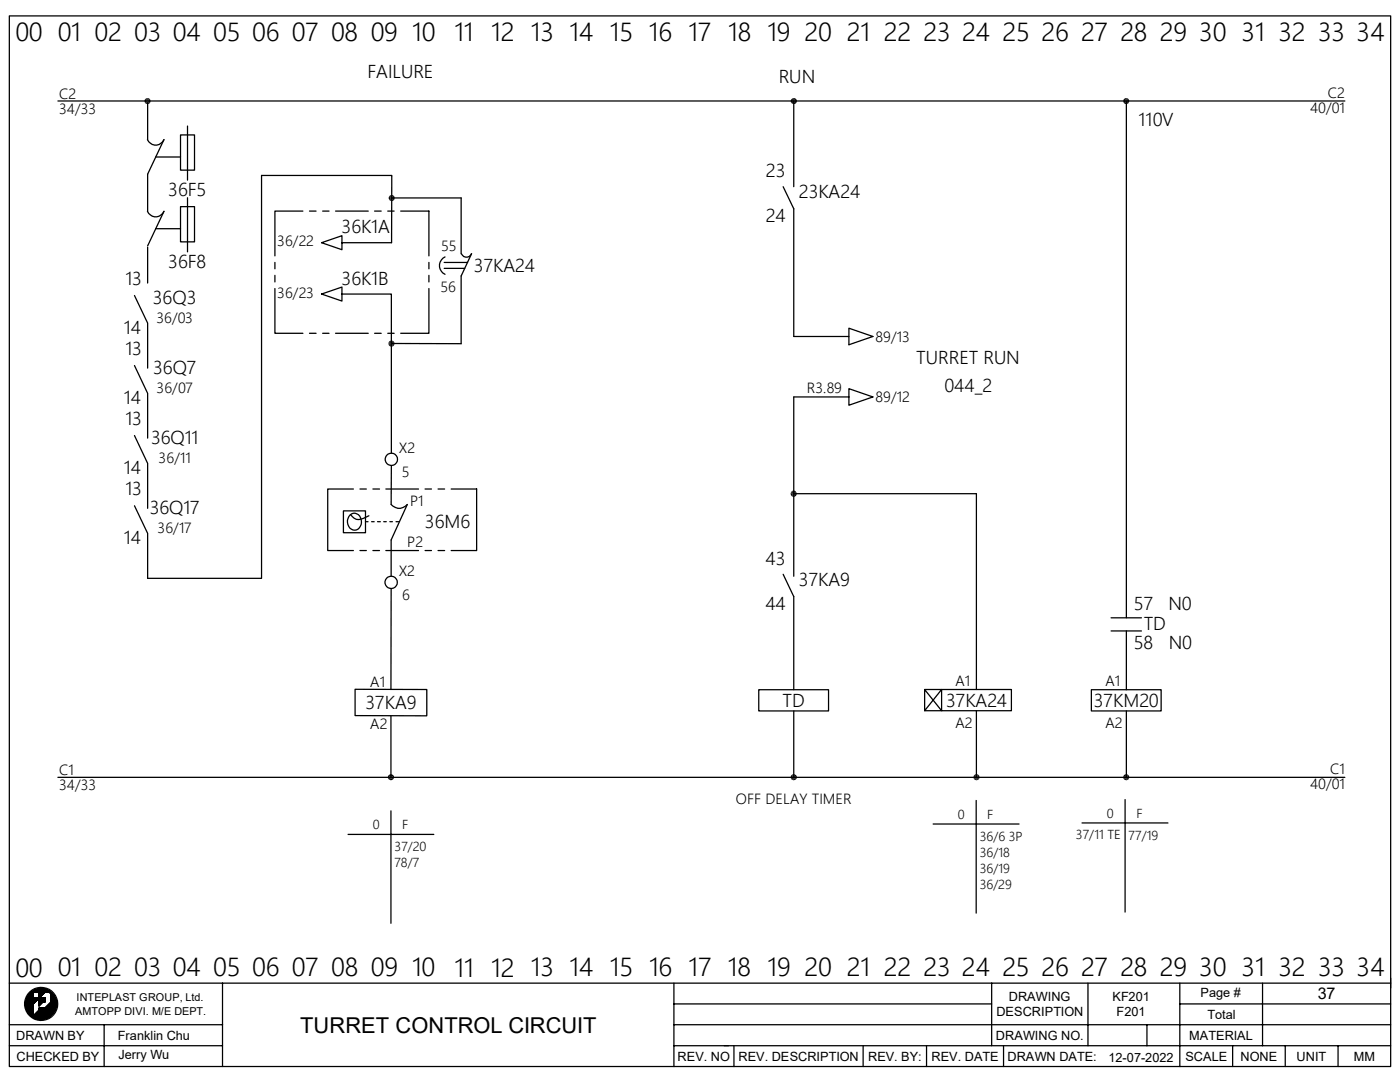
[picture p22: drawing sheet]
<svg xmlns="http://www.w3.org/2000/svg" width="279mm" height="216mm" viewBox="0 0 279 216" stroke-linecap="round" stroke-linejoin="round" font-family="sans-serif">
<defs><g id="words">
<g font-size="5.1">
<text x="3.1" y="8.2">00</text>
<text x="11.5" y="8.2">01 02 03 04 05 06 07 08 09</text>
<text x="82.3" y="8.3">10</text>
<text x="90.7" y="8.3">11</text>
<text x="98.1" y="8.3">12</text>
<text x="106" y="8.2">13</text>
<text x="113.6" y="8.3">14</text>
<text x="121.7" y="8.2">15 16</text>
<text x="137.4" y="8.3">17</text>
<text x="145.3" y="8.2">18 19 20</text>
<text x="169" y="8.3">21</text>
<text x="176.4" y="8.2">22 23 24 25 26 27 28 29 30 31 32 33 34</text>
<text x="3.1" y="194.9">00</text>
<text x="11.5" y="194.8">01 02 03 04</text>
<text x="42.5" y="194.8">05 06 07 08 09 10</text>
<text x="90.7" y="194.9">11 12</text>
<text x="106" y="194.8">13</text>
<text x="113.6" y="194.8">14 15 16 17 18 19</text>
<text x="160.6" y="194.8">20</text>
<text x="169" y="194.8">21 22</text>
<text x="184.3" y="194.8">23</text>
<text x="192" y="194.8">24</text>
<text x="200.1" y="194.8">25 26</text>
<text x="215.8" y="194.8">27</text>
<text x="223.6" y="194.8">28 29 30</text>
<text x="247.8" y="194.8">31</text>
<text x="255.1" y="194.8">32 33 34</text>
</g>
<text font-size="4.4" x="59.9" y="206">TURRET CONTROL CIRCUIT</text>
<g font-size="3.6">
<text x="73.3" y="15.6">FAILURE</text>
<text x="155.4" y="16.5">RUN</text>
<text x="227.2" y="25.1">110V</text>
<text x="152.9" y="35.3">23</text>
<text x="33.6" y="39.2">36F5</text>
<text x="159.4" y="39.6">23KA24</text>
<text x="68.2" y="46.6">36K1A</text>
<text x="152.8" y="44.3">24</text>
<text x="33.6" y="53.5">36F8</text>
<text x="25" y="56.9">13</text>
<text x="68.2" y="56.9">36K1B</text>
<text x="94.6" y="54.2">37KA24</text>
<text x="30.5" y="60.7">36Q3</text>
<text x="24.7" y="66.6">14</text>
<text x="25" y="70.9">13</text>
<text x="30.6" y="74.7">36Q7</text>
<text x="182.8" y="72.6">TURRET RUN</text>
<text x="24.7" y="80.6">14</text>
<text x="188.5" y="78.2">044_2</text>
<text x="25" y="84.9">13</text>
<text x="30.1" y="88.6">36Q11</text>
<text x="24.7" y="94.6">14</text>
<text x="25" y="98.8">13</text>
<text x="29.9" y="102.6">36Q17</text>
<text x="84.8" y="105.4">36M6</text>
<text x="24.7" y="108.5">14</text>
<text x="152.8" y="112.7">43</text>
<text x="159.4" y="117">37KA9</text>
<text x="152.7" y="121.7">44</text>
<text x="226.3" y="121.8">57</text>
<text x="228.3" y="125.7">TD</text>
<text x="233.2" y="121.8">N0</text>
<text x="226.3" y="129.5">58</text>
<text x="233.3" y="129.5">N0</text>
<text x="72.9" y="141.5">37KA9</text>
<text x="156.2" y="141">TD</text>
<text x="188.8" y="141.1">37KA24</text>
<text x="218.3" y="141.1">37KM20</text>
</g>
<text font-size="3.2" x="263" y="199.4">37</text>
<g font-size="2.9">
<text x="11.8" y="19.7">C2</text>
<text x="11.8" y="22.7">34/33</text>
<text x="261.5" y="22.6">40/01</text>
<text x="265" y="19.5">C2</text>
<text x="55.3" y="49.2">36/22</text>
<text x="88" y="50.1">55</text>
<text x="55.3" y="59.4">36/23</text>
<text x="87.9" y="58.3">56</text>
<text x="31.2" y="64.4">36/03</text>
<text x="174.7" y="68.2">89/13</text>
<text x="31.2" y="78.4">36/07</text>
<text x="161" y="78.4">R3.89</text>
<text x="174.7" y="80.2">89/12</text>
<text x="31.7" y="92.3">36/11</text>
<text x="79.6" y="90.3">X2</text>
<text x="80.2" y="95.1">5</text>
<text x="81.8" y="100.9">P1</text>
<text x="31.5" y="106.3">36/17</text>
<text x="81.3" y="109.1">P2</text>
<text x="79.6" y="114.9">X2</text>
<text x="80.3" y="119.7">6</text>
<text x="73.9" y="137">A1</text>
<text x="190.7" y="136.8">A1</text>
<text x="220.6" y="136.8">A1</text>
<text x="73.9" y="145.5">A2</text>
<text x="190.7" y="145.3">A2</text>
<text x="220.6" y="145.3">A2</text>
<text x="11.8" y="154.6">C1</text>
<text x="265.5" y="154.4">C1</text>
<text x="11.8" y="157.6">34/33</text>
<text x="146.9" y="160.4">OFF DELAY TIMER</text>
<text x="261.5" y="157.5">40/01</text>
</g>
<g font-size="2.5">
<text x="74.4" y="165.5">0</text>
<text x="80.3" y="165.5">F</text>
<text x="191.1" y="163.4">0</text>
<text x="195.5" y="167.8">36/6 3P</text>
<text x="197" y="163.4">F</text>
<text x="214.7" y="167.5">37/11 TE</text>
<text x="220.9" y="163.2">0</text>
<text x="225.2" y="167.6">77/19</text>
<text x="226.8" y="163.2">F</text>
<text x="78.7" y="169.8">37/20</text>
<text x="78.7" y="173">78/7</text>
<text x="195.5" y="171">36/18</text>
<text x="195.5" y="174.2">36/19</text>
<text x="195.5" y="177.4">36/29</text>
<text x="198.8" y="202.8">DESCRIPTION</text>
<text x="201.3" y="199.7">DRAWING</text>
<text x="222" y="199.7">KF201</text>
<text x="222.8" y="202.7">F201</text>
<text x="239.6" y="198.9">Page #</text>
<text x="241" y="203.3">Total</text>
<text x="3.2" y="207.5">DRAWN BY</text>
<text x="23.5" y="207.5">Franklin Chu</text>
<text x="198.8" y="207.5">DRAWING NO.</text>
<text x="237.3" y="207.5">MATERIAL</text>
<text x="3.3" y="211.6">CHECKED BY</text>
<text x="23.6" y="211.4">Jerry Wu</text>
<text x="135.2" y="211.6">REV. NO REV. DESCRIPTION</text>
<text x="173.2" y="211.6">REV. BY:</text>
<text x="185.9" y="211.6">REV. DATE</text>
<text x="201.1" y="211.6">DRAWN DATE:</text>
<text x="221.2" y="211.9">12-07-2022</text>
<text x="236.6" y="211.6">SCALE</text>
<text x="247.6" y="211.6">NONE</text>
<text x="258.7" y="211.6">UNIT</text>
<text x="270.2" y="211.6">MM</text>
</g>
<g font-size="2.2">
<text x="15" y="202.4">AMTOPP DIVI. M/E DEPT.</text>
<text x="15.3" y="199.8">INTEPLAST GROUP, Ltd.</text>
</g>
</g></defs>
<g fill="none" stroke="#000" stroke-width=".25">
<path d="M1.9 3.2h275.6v209.6h-275.6zM11.6 20.2h256.8M29.4 27.9a1.78 1.78 0 0 0 1.7 1.1 1.78 1.78 0 0 0 1.6-1.1l-3.2 6.9v7.4M29.5 20.5v7.4M31.1 31.3h4.9M36 26.9h2.8v7.1h-2.8zM37.4 25.1v10.8M37.4 39.5v10.7M78.1 39.5h13.9l.1 11.1a1.09 1.09 0 0 0 1 .7 1.09 1.09 0 0 0 1-.7l-2.1 4.5v13.5l-13.9-.1M156.3 37.3l2.1 4.4v25.4h11v1.7l4.8-1.7-4.8-1.6v1.6M158.4 20.2v17.1M224.8 20.2v103.1"/>
<path d="M26.8 59l2.7 5.5v8.9M29.4 42.2a1.78 1.78 0 0 0 1.7 1.1 1.78 1.78 0 0 0 1.6-1.1l-3.2 6.9M29.5 49.3v7.2M31.1 45.6h4.9M36 41.2h2.8v7.1h-2.8zM54.9 57.6v8.9h5.6M54.9 52.4v1.2M54.9 54.9v1.4M60.5 42.1h-5.6v9M61.8 42.1h1.3M64.2 58.7l4-1.4v2.8zM64.2 48.4l4-1.4v2.8z"/>
<path d="M64.4 42.1h1.3M67 42.1h6.5M68.2 58.7h9.9v31.7M68.2 48.4h9.9l.1-13.4h-26v80.4h-22.7v-9l-2.7-5.5M74.8 42.1h1.3M77.4 42.1h1.3M80 42.1h5.6v9M85.6 57.6v8.9h-5.6M85.6 52.4v1.2M85.6 54.9v1.4M88.6 53.6h4.2M88.8 51.3a1.91 1.91 0 0 0-1.1 1.7 1.91 1.91 0 0 0 1.1 1.7"/>
<path d="M93.3 52.3l-4.7 .1M26.8 72.9l2.7 5.6v8.9M61.8 66.5h1.3M64.4 66.5h1.3M67 66.5h6.5M74.8 66.5h1.3M77.4 66.5h1.3M169.4 77.6l4.8 1.6-4.8 1.7zM169.4 79.2h-11v35.8M26.8 86.9l2.7 5.6v8.9M70.5 97.6h-5.1v12.3h5.1M71.8 97.6h1.3"/>
<path d="M74.4 97.6h1.3M77 97.6h6.5M78.1 92.9v7.8a2.05 2.05 0 0 0 3.2 0l-3.2 7v7.2M84.8 97.6h1.3M87.4 97.6h1.3M90 97.6h5.1v12.3h-5.1M158.4 98.5h36.5v39.1M68.5 101.9h4.4v4.4h-4.4zM69.9 102.7a1.42 1.42 0 0 1 1.6 0 1.42 1.42 0 0 1 .6 1.5 1.38 1.38 0 0 1-.7 1.4 1.38 1.38 0 0 1-1.6-.2 1.94 1.94 0 0 1 .1-2.7zM69.9 102.7a1.85 1.85 0 0 0 2.7 .7l1-.5M71.8 109.9h1.3M72.9 104.1h.5"/>
<path d="M74.2 104.1h.5M74.4 109.9h1.3M75.4 104.1h.5M76.6 104.1h.5M77 109.9h6.5M77.8 104.1h.5M78.1 117.4l-.1 20.1M79 104.1h.5M84.8 109.9h1.3M87.4 109.9h1.3M156.3 114.6l2.1 4.4v18.6M70.9 137.5l14.3 .1v5.2h-14.3z"/>
<path d="M151.4 137.6h14v4.3h-14zM184.5 137.6h3.4l-3.4 4.2v-4.2l3.4 4.2h-3.4M187.9 137.6h13.9v4.2h-13.9zM217.8 137.6h13.9v4.3h-13.9zM221.7 123.3h6.1M221.7 125.9h6.1M224.8 125.9v11.7M11.6 155.1h256.8M78 142.8v12.3M158.4 141.9v13.2M194.8 159.7v22.5M194.9 141.8v13.3"/>
<path d="M224.5 159.6v22.4M224.8 141.9v13.2M69.5 166.5h17.1M78 161.8v22.4M186.2 164.4h17.2M215.9 164.2h17.2M1.9 196.2h275.6M6.2 198l-.4 .4M6.5 197.8l-.9 .8M6.6 198.1l-1.4 1.4M6.6 198.2l-1.4 1.4M6.6 198.2l-1.4 1.5"/>
<path d="M6.6 198.3l-1.4 1.5M6.6 198.3l-1.4 1.6M6.6 198.4l-1.4 1.5M6.6 198.6l-1.5 1.6M6.6 198.7l-1.5 1.5M6.6 198.8l-1.5 1.5M6.6 198.8l-1.5 1.6M6.6 198.9l-1.5 1.5 1.5-1.4M6.6 199l-1.5 1.6M6.6 199.1l-1.5 1.5M6.6 199.2l-1.5 1.5M6.7 197.7l-1.2 1.1"/>
<path d="M6.8 199.2l-1.6 1.6M6.8 197.6l-1.3 1.4M6.9 199.2l-1.7 1.7M6.9 197.5l-1.5 1.6M7 199.2l-1.8 1.8M7.1 197.5l-1.8 1.7M7.1 199.2l-1.9 1.9M7.2 197.4l-1.9 1.9M7.2 198l.8-.7-.8 .7M7.2 199.2l-2 1.9M7.2 199.2l-2 2M7.3 197.4l-2.1 2"/>
<path d="M7.3 199.2l-2.1 2.1M7.4 197.4l-.7 .6M7.4 199.2l-2.1 2.1 2.2-2.1M7.5 197.4l-.7 .6M7.5 197.3l-.6 .7M7.5 199.2l-2.2 2.2M7.6 199.2l-2.3 2.3M7.6 197.3l-.7 .7M7.7 197.3l-.7 .7M7.8 199.1l1.6-1.6-4.1 4M7.8 197.3l-.7 .7M7.8 198.6l1.3-1.2-1.3 1.3"/>
<path d="M7.8 197.8v1.3h-1.3M7.9 197.3l-.8 .7M7.9 199.1v.1M8 199.2l-.2 .1M8 199.1l-.2 .2M8.1 197.3l-.8 .7M8.1 199.1l-.3 .3 .3-.2M8.2 197.2l-.8 .8M8.2 199.1l-.4 .4M8.2 197.2l-.7 .8M8.2 199.2l-.4 .4M8.3 197.3l-.8 .7"/>
<path d="M8.3 199.1l-.5 .5 .5-.4M8.4 197.3l-.8 .7M8.4 199.1l-.6 .6M8.4 197.3l-.7 .7M8.4 199.2l-.6 .6M8.5 197.3l-.8 .7M8.5 199.1l-.7 .8M8.6 199.2l-.8 .7M8.6 199.1l-.8 .8M8.6 197.3l-.8 .8M8.6 199.2l-.8 .8M8.7 197.3l-.9 .9"/>
<path d="M8.7 199.1l-.9 1M8.8 199.1l-1 1 1-.9M8.8 197.3l-1 1M8.9 199.1l-1.1 1.1M8.9 197.3l-1.1 1.1M8.9 199.1l-1.1 1.1 1.1-1M8.9 197.4l-1.1 1.1 1.2-1.1M9 199.4l-1.2 1.2M9 199.5l-1.2 1.2M9 199.7l-.3 .2M9 199.9h-.2M9 199.1l-1.2 1.2 1.2-1.1"/>
<path d="M9 199.1l-1.2 1.3 1.2-1.2M9 199.2l-1.2 1.2 1.2-1.1M9 199.3l-1.2 1.2 1.2-1.1M9 199.3l-1.2 1.3M9 199.4l-1.2 1.3M9 199.5l-.4 .4M9 199.7l-.2 .2 .2-.3-.3 .3M9 199.8v.1M9 199.1h-1.2v1.6l.8-.8M9 199.1v.8h-.4M9.1 197.4l-1.3 1.4M9.3 197.4l-1.5 1.5"/>
<path d="M9.3 197.4l-1.5 1.6M9.4 197.5l-4 4.1 2.3-2.4M9.5 197.5l-.5 .5M9.6 197.6l-.5 .4M9.7 198l.2-.2-.2 .2M9.7 197.6l-.5 .4M9.7 197.7l-.4 .3M9.7 197.7l-.3 .3M9.8 197.7l-.4 .3M9.8 197.7l-.3 .3M9.8 198l.2-.1-.1 .1M9.9 197.9l.3 .3"/>
<path d="M9.9 197.7l-.3 .3M10 197.8l-.2 .2M10 198.1l.2-.1-.2 .2M10.1 197.9l-.2 .2 .2-.1M10.1 199.9l.9-.8-4.1 4.1M10.2 198l-.1 .2 .2-.1M10.3 198.2v1.7l-1.3 1.3h-1.2v.4l-1.3 1.2M10.3 198.1l-.2 .2M10.3 198.1l-.2 .3M10.4 198.2l-.3 .2M10.4 198.2l-.3 .4M10.5 198.3l-.4 .4"/>
<path d="M10.5 198.3l-.4 .5M10.6 198.4l-.5 .4M10.6 198.4l-.5 .5M10.6 198.5l-.5 .5M10.7 198.5l-.6 .6 .6-.6M10.7 198.6l-.6 .6M10.8 198.6l-.7 .6M10.8 198.7l-.7 .6M10.8 198.7l-.7 .7M10.8 198.8l-.7 .7M10.9 198.8l-.8 .8M10.9 198.9l-.8 .7"/>
<path d="M10.9 198.9l-.8 .8M11 199l-.9 .8M11 199l-.9 .9M11 199.1l-4 4.1M11 199.2l-3.9 4M11.1 199.3l-3.9 3.9M11.1 199.4l-3.9 3.8M11.1 199.4l-3.8 3.9M11.1 199.5l-3.7 3.8 3.8-3.7M11.2 199.7l-3.6 3.6M11.2 199.8l-3.6 3.6M11.2 199.8l-3.5 3.6"/>
<path d="M11.2 199.9l-3.5 3.5M11.3 199.9l-3.5 3.5M44.4 196.2v8.3M134.5 196.2v16.6M197.9 196.2v12.5M217.1 196.2v12.5M235.5 196.2v16.6M252 196.2v12.5M277.5 195.2v1.9M1.9 204.5h42.5M1.9 208.7h42.5M5.1 200l1.5-1.5-1.5 1.6"/>
<path d="M6.6 200.4l-1.2 1.3M6.6 200.5l-1.1 1.3M6.6 200.7l-1.1 1.1M6.6 200.7l-1.1 1.2M6.6 200.9l-1 1.1M6.6 201l-1 1M6.6 201.1l-.9 1M6.6 201.2l-.9 .9 .9-.8M6.6 201.3l-.8 .9M6.6 201.4l-.8 .9M6.6 201.6l-.7 .8M6.6 201.7l-.7 .7"/>
<path d="M6.6 201.9l-.6 .6M6.6 202l-.5 .6M6.6 202.1l-.5 .5M6.6 200.4l-1.2 1.2M6.6 201.5l-.8 .8M6.6 201.8l-.6 .6M6.6 201.8l-.6 .7M6.6 201.9l-.5 .7M6.6 202.1l-.4 .5M6.6 202.2l-.4 .5 .4-.4M6.6 202.4l-.3 .3M6.6 202.4l-.3 .4"/>
<path d="M6.6 202.6l-.2 .2M7.5 203.3l3.7-3.7-3.7 3.7M7.8 201.1h.1M7.9 201.1l-.1 .1M8 201.1l-.2 .2M8.2 201.1l-.4 .4M8.3 201.1l-1.9 1.8M8.3 201.1l-1.8 1.8M8.4 201.1l-1.8 1.8 1.9-1.8M8.6 201.1l-2 1.9M8.7 201.1l-2 1.9M8.7 201.1l-1.9 2"/>
<path d="M8.8 201.1l-2 2M8.9 201.1l-2 2M10.7 202.1l-.7 .7M10.8 201.9l-1 1M10.9 201.8l-1.2 1.2M11 201.6l-1.5 1.5M11 201.5l-1.6 1.7M11.1 201.3l-1.9 1.9M11.1 201.4l-1.8 1.8M11.1 201.2l-2 2.1M11.2 201l-2.3 2.3M11.2 201.1l-2.2 2.2"/>
<path d="M11.2 200.8l-2.6 2.6M11.2 200.8l-2.5 2.6M11.2 200.9l-2.4 2.4M11.3 200l-3.4 3.4M11.3 200.1l-3.4 3.3M11.3 200.1l-3.3 3.3M11.3 200.2l-3.3 3.2M11.3 200.3l-3.2 3.1M11.3 200.3l-3.1 3.1 3.1-3M11.3 200.4l-3 3M11.3 200.5l-2.9 2.9M11.3 200.6l-2.8 2.8"/>
<path d="M11.3 200.7l-2.7 2.7M20.8 204.5v8.3M44.4 204.5v8.3M134.5 204.5h143M134.5 208.7h143M134.5 200.3h63.4M146.5 208.7v4.1M172.3 208.7v4.1M184.9 208.7v4.1M200.3 208.7v4.1M228.9 204.5v4.2M235.5 200.3h42"/>
<path d="M246 208.7v4.1M256.5 208.7v4.1M267 208.7v4.1"/>
<circle cx="78.1" cy="91.7" r="1.23"/>
<circle cx="78.1" cy="116.2" r="1.23"/>
<circle cx="8.2" cy="200.3" r="3.3"/>
</g>
<g fill="#000">
<path d="M28.9 19.9l.6 .3h-.7zM28.9 19.9l.2-.3 .4 .6zM29.1 19.6h.4v.6zM29.5 19.6h.3l-.3 .6zM29.8 19.6l.2 .3-.5 .3zM157.9 19.9l.5 .3h-.6zM157.9 19.9l.2-.3 .3 .6zM158.1 19.6h.3v.6zM158.4 19.6h.3l-.3 .6zM158.7 19.6l.3 .3-.6 .3zM224.2 19.9l.6 .3h-.6zM224.2 19.9l.3-.3 .3 .6z"/>
<path d="M224.5 19.6h.3v.6zM224.8 19.6h.3l-.3 .6zM225.1 19.6l.2 .3-.5 .3zM28.8 20.2h.7l-.6 .3zM28.9 20.5l.6-.3-.4 .5zM29.5 20.2v.6l-.4-.1zM29.5 20.2l.3 .5-.3 .1zM29.5 20.2l.5 .3-.2 .2zM29.5 20.2h.6l-.1 .3zM29.5 20.2l.5-.3 .1 .3zM77.6 39.5h.5l-.5 .3zM77.6 39.2l.5 .3h-.5z"/>
<path d="M77.6 39.8l.5-.3-.2 .5zM77.6 39.2l.3-.2 .2 .5zM77.9 39l.2-.1v.6zM78.1 38.9l.4 .1-.4 .5zM78.5 39l.2 .2-.6 .3zM78.1 39.5h.7l-.1 .3zM78.1 39.5l.6-.3 .1 .3zM157.8 20.2h.6l-.5 .3zM157.9 20.5l.5-.3-.3 .5zM158.4 20.2v.6l-.3-.1zM158.4 20.2l.3 .5-.3 .1zM158.4 20.2l.6 .3-.3 .2z"/>
<path d="M158.4 20.2h.6v.3zM158.4 20.2l.6-.3v.3zM224.2 20.2h.6l-.6 .3zM224.2 20.5l.6-.3-.3 .5zM224.8 20.2v.6l-.3-.1zM224.8 20.2l.3 .5-.3 .1zM224.8 20.2l.5 .3-.2 .2zM224.8 20.2h.6l-.1 .3zM224.8 20.2l.5-.3 .1 .3zM78.1 39.5v.6l-.2-.1zM78.1 39.5l.4 .5-.4 .1zM78.1 39.5l.6 .3-.2 .2z"/>
<path d="M77.5 68.5h.6l-.5 .4zM77.6 68.2l.5 .3h-.6zM77.6 68.9l.5-.4-.3 .6zM77.6 68.2l.2-.2 .3 .5zM78.1 68.5v.7l-.3-.1zM77.8 68l.3-.1v.6zM78.1 68.5l.3 .6-.3 .1zM78.1 67.9l.3 .1-.3 .5zM78.1 68.5l.6 .4-.3 .2zM78.4 68l.3 .2-.6 .3zM78.1 68.5h.6v.4zM78.1 68.5l.6-.3v.3z"/>
<path d="M157.8 98.5h.6l-.5 .3zM157.9 98.2l.5 .3h-.6zM157.9 98.8l.5-.3-.3 .6zM158.1 98l.3 .5-.5-.3zM158.4 98.5v.6h-.3zM158.1 98l.3-.1v.6zM158.4 98.5l.3 .6h-.3zM158.4 97.9l.3 .1-.3 .5zM158.4 98.5l.5 .3-.2 .3zM158.7 98l.2 .2-.5 .3zM158.4 98.5h.6l-.1 .3zM158.4 98.5l.5-.3 .1 .3z"/>
<path d="M77.4 155.1h.6l-.5 .3zM77.5 154.8l.5 .3h-.6zM77.5 155.4l.5-.3-.3 .5zM77.5 154.8l.2-.2 .3 .5zM78 155.1v.6l-.3-.1zM77.7 154.6l.3-.1v.6zM78 155.1l.3 .5-.3 .1zM78 154.5l.3 .1-.3 .5zM78 155.1l.6 .3-.3 .2zM78.3 154.6l.3 .2-.6 .3zM78 155.1h.7l-.1 .3zM78 155.1l.6-.3 .1 .3z"/>
<path d="M157.8 155.1h.6l-.5 .3zM157.9 154.8l.5 .3h-.6zM157.9 155.4l.5-.3-.3 .5zM158.1 154.6l.3 .5-.5-.3zM158.4 155.1v.6l-.3-.1zM158.1 154.6l.3-.1v.6zM158.4 155.1l.3 .5-.3 .1zM158.4 154.5l.3 .1-.3 .5zM158.4 155.1l.6 .3-.3 .2zM158.7 154.6l.3 .2-.6 .3zM158.4 155.1h.6v.3zM158.4 155.1l.6-.3v.3z"/>
<path d="M194.3 155.1h.6l-.5 .3zM194.4 154.8l.5 .3h-.6zM194.4 155.4l.5-.3-.3 .5zM194.6 154.6l.3 .5-.5-.3zM194.9 155.1v.6l-.3-.1zM194.6 154.6l.3-.1v.6zM194.9 155.1l.3 .5-.3 .1zM194.9 154.5l.3 .1-.3 .5zM194.9 155.1l.5 .3-.2 .2zM195.2 154.6l.2 .2-.5 .3zM194.9 155.1h.6l-.1 .3zM194.9 155.1l.5-.3 .1 .3z"/>
<path d="M224.2 155.1h.6l-.6 .3zM224.2 154.8l.6 .3h-.6zM224.2 155.4l.6-.3-.3 .5zM224.5 154.6l.3 .5-.6-.3zM224.8 155.1v.6l-.3-.1zM224.5 154.6l.3-.1v.6zM224.8 155.1l.3 .5-.3 .1zM224.8 154.5l.3 .1-.3 .5zM224.8 155.1l.5 .3-.2 .2zM225.1 154.6l.2 .2-.5 .3zM224.8 155.1h.6l-.1 .3zM224.8 155.1l.5-.3 .1 .3z"/>
</g>
<use href="#words"/>
</svg>
